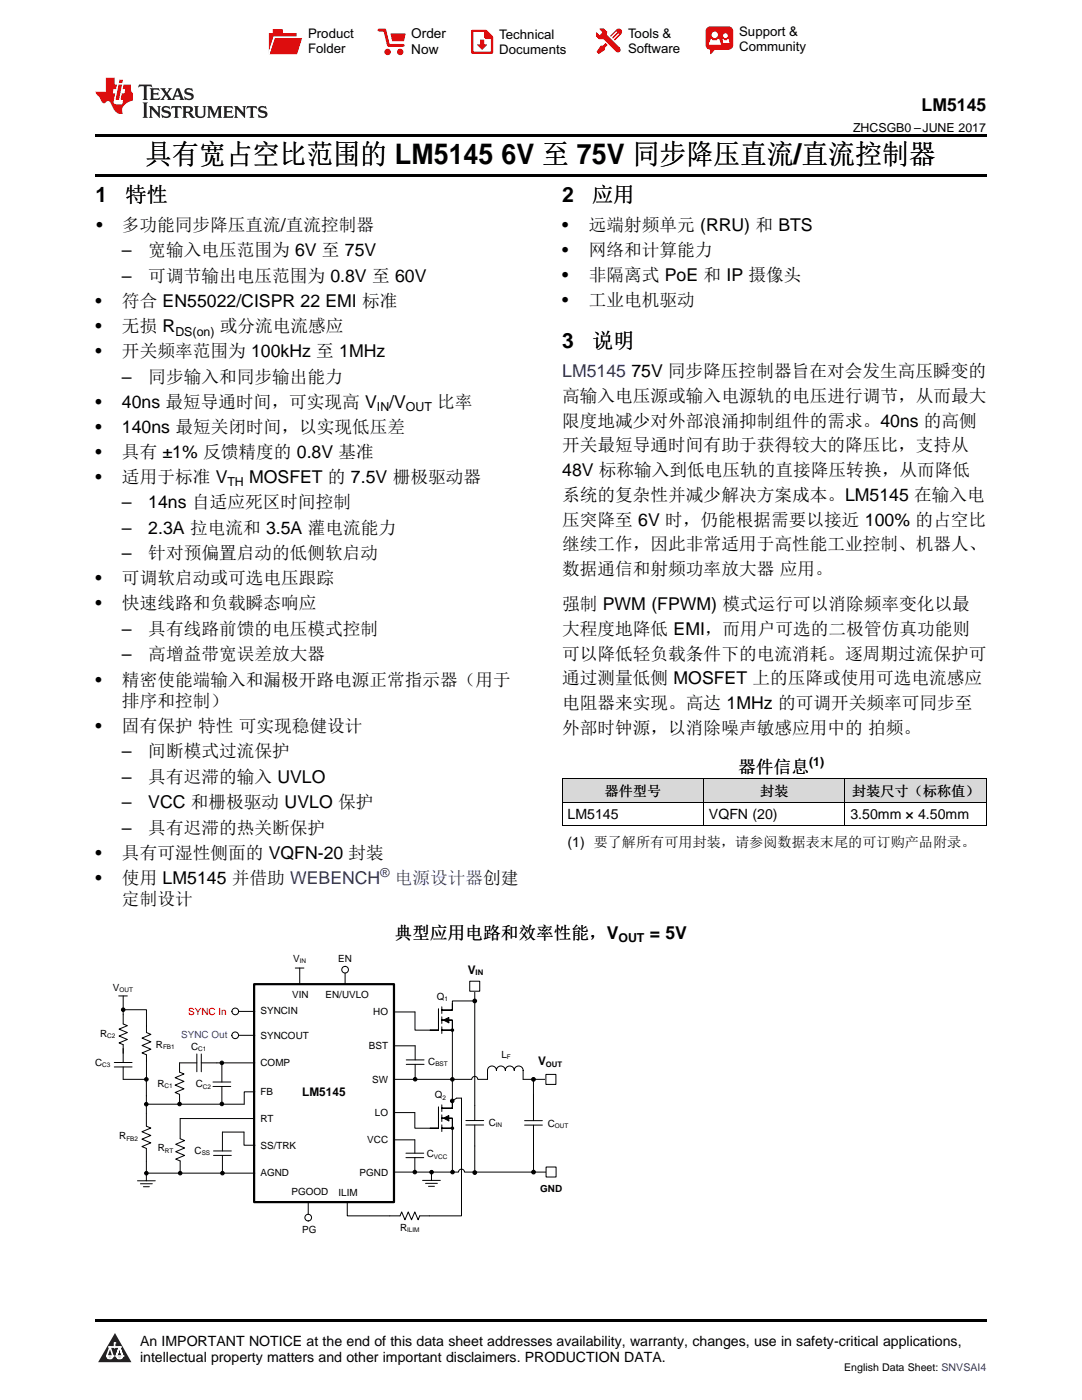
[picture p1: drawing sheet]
<svg xmlns="http://www.w3.org/2000/svg" width="216mm" height="279mm" viewBox="0 0 216 279" stroke-linecap="round" stroke-linejoin="round" font-family="sans-serif">
<defs><g id="words">
<g font-size="5.6">
<text x="29" y="32.8">具有宽占空比范围的 LM5145</text>
<text x="100" y="32.8">6V 至 75V 同步降压直流/直流控制器</text>
</g>
<g font-size="4.2">
<text x="19" y="40.4">1</text>
<text x="25" y="40.4">特性</text>
<text x="112.2" y="40.4">2</text>
<text x="118.1" y="40.4">应用</text>
<text x="112.2" y="69.5">3</text>
<text x="118.1" y="69.5">说明</text>
</g>
<g font-size="3.5">
<text x="183.9" y="22.2">LM5145</text>
<text x="19.2" y="46.1">•</text>
<text x="24.3" y="46.1">多功能同步降压直流/直流控制器</text>
<text x="112.2" y="46.1">•</text>
<text x="117.5" y="46.1">远端射频单元 (RRU) 和 BTS</text>
<text x="24.3" y="51.2">–</text>
<text x="29.6" y="51.2">宽输入电压范围为 6V 至 75V</text>
<text x="112.2" y="51.1">•</text>
<text x="117.5" y="51.1">网络和计算能力</text>
<text x="24.3" y="56.2">–</text>
<text x="29.6" y="56.2">可调节输出电压范围为 0.8V 至 60V</text>
<text x="112.2" y="56.1">•</text>
<text x="117.5" y="56.1">非隔离式 PoE 和 IP 摄像头</text>
<text x="19" y="61.2">•</text>
<text x="24.3" y="61.2">符合 EN55022/CISPR 22 EMI 标准</text>
<text x="112.2" y="61.1">•</text>
<text x="117.5" y="61.1">工业电机驱动</text>
<text x="19" y="66.3">•</text>
<text x="19" y="71.3">•</text>
<text x="24.3" y="66.3">无损 R</text>
<text x="24.3" y="71.3">开关频率范围为 100kHz 至 1MHz</text>
<text x="43.9" y="66.3">或分流电流感应</text>
<text x="24.3" y="76.3">–</text>
<text x="29.6" y="76.3">同步输入和同步输出能力</text>
<text x="126" y="75.2">75V 同步降压控制器旨在对会发生高压瞬变的</text>
<text x="19" y="81.4">•</text>
<text x="24.3" y="81.4">40ns 最短导通时间，可实现高 V /V</text>
<text x="87.2" y="81.4">比率</text>
<text x="112.2" y="80.2">高输入电压源或输入电源轨的电压进行调节，从而最大</text>
<text x="19" y="86.4">•</text>
<text x="24.3" y="86.4">140ns 最短关闭时间，以实现低压差</text>
<text x="112.2" y="85.1">限度地减少对外部浪涌抑制组件的需求。40ns 的高侧</text>
<text x="19" y="91.4">•</text>
<text x="24.3" y="91.4">具有 ±1% 反馈精度的 0.8V 基准</text>
<text x="112.2" y="90.1">开关最短导通时间有助于获得较大的降压比，支持从</text>
<text x="112.2" y="95">48V 标称输入到低电压轨的直接降压转换，从而降低</text>
<text x="19" y="96.4">•</text>
<text x="24.3" y="96.4">适用于标准 V</text>
<text x="24.3" y="101.5">–</text>
<text x="29.6" y="101.5">14ns 自适应死区时间控制</text>
<text x="49.7" y="96.4">MOSFET 的 7.5V 栅极驱动器</text>
<text x="112.2" y="99.9">系统的复杂性并减少解决方案成本。LM5145 在输入电</text>
<text x="24.3" y="106.5">–</text>
<text x="29.6" y="106.5">2.3A 拉电流和 3.5A 灌电流能力</text>
<text x="112.2" y="104.9">压突降至 6V 时，仍能根据需要以接近 100% 的占空比</text>
<text x="24.3" y="111.6">–</text>
<text x="29.6" y="111.6">针对预偏置启动的低侧软启动</text>
<text x="112.2" y="109.8">继续工作，因此非常适用于高性能工业控制、机器人、</text>
<text x="19" y="116.6">•</text>
<text x="24.3" y="116.6">可调软启动或可选电压跟踪</text>
<text x="112.2" y="114.8">数据通信和射频功率放大器 应用。</text>
<text x="19" y="121.6">•</text>
<text x="24.3" y="121.6">快速线路和负载瞬态响应</text>
<text x="112.2" y="121.8">强制 PWM (FPWM) 模式运行可以消除频率变化以最</text>
<text x="24.3" y="126.7">–</text>
<text x="24.3" y="131.8">–</text>
<text x="29.6" y="126.7">具有线路前馈的电压模式控制</text>
<text x="29.6" y="131.8">高增益带宽误差放大器</text>
<text x="112.2" y="126.7">大程度地降低 EMI，而用户可选的二极管仿真功能则</text>
<text x="112.2" y="131.7">可以降低轻负载条件下的电流消耗。逐周期过流保护可</text>
<text x="19" y="136.8">•</text>
<text x="24.3" y="136.8">精密使能端输入和漏极开路电源正常指示器（用于</text>
<text x="112.2" y="136.6">通过测量低侧 MOSFET 上的压降或使用可选电流感应</text>
<text x="24.3" y="141">排序和控制）</text>
<text x="112.2" y="141.5">电阻器来实现。高达 1MHz 的可调开关频率可同步至</text>
<text x="19" y="146">•</text>
<text x="24.3" y="146">固有保护 特性 可实现稳健设计</text>
<text x="112.2" y="146.5">外部时钟源，以消除噪声敏感应用中的 拍频。</text>
<text x="24.3" y="151.1">–</text>
<text x="29.6" y="151.1">间断模式过流保护</text>
<text x="147.3" y="154.2">器件信息</text>
<text x="24.3" y="156.2">–</text>
<text x="24.3" y="161.3">–</text>
<text x="29.6" y="156.2">具有迟滞的输入 UVLO</text>
<text x="29.6" y="161.3">VCC 和栅极驱动 UVLO 保护</text>
<text x="24.3" y="166.4">–</text>
<text x="29.6" y="166.4">具有迟滞的热关断保护</text>
<text x="19" y="171.4">•</text>
<text x="24.3" y="171.4">具有可湿性侧面的 VQFN-20 封装</text>
<text x="19" y="176.4">•</text>
<text x="24.3" y="176.4">使用 LM5145 并借助 WEBENCH</text>
<text x="24.3" y="180.6">定制设计</text>
<text x="78.7" y="187.3">典型应用电路和效率性能，V</text>
<text x="129.6" y="187.3">= 5V</text>
</g>
<g font-size="3.5" fill="#0000c8">
<text x="112.2" y="75.2">LM5145</text>
<text x="78.8" y="176.4">电源设计器创建</text>
</g>
<g font-size="2.8">
<text x="120.6" y="158.9">器件型号</text>
<text x="151.7" y="158.9">封装</text>
<text x="170" y="158.9">封装尺寸（标称值）</text>
<text x="113.2" y="163.5">LM5145</text>
<text x="141.5" y="163.5">VQFN (20)</text>
<text x="169.7" y="163.5">3.50mm × 4.50mm</text>
<text x="113.2" y="169">(1) 要了解所有可用封装，请参阅数据表末尾的可订购产品附录。</text>
<text x="27.9" y="268.6">An IMPORTANT NOTICE at the end of this data sheet addresses availability, warranty, changes, use in safety-critical applications,</text>
<text x="27.9" y="271.8">intellectual property matters and other important disclaimers. PRODUCTION DATA.</text>
</g>
<g font-size="2.7">
<text x="82.1" y="7.7">Order</text>
<text x="82.1" y="10.7">Now</text>
</g>
<g font-size="2.6">
<text x="61.5" y="7.6">Product</text>
<text x="61.5" y="10.6">Folder</text>
<text x="99.6" y="7.8">Technical</text>
<text x="99.6" y="10.8">Documents</text>
<text x="125.3" y="7.6">Tools &amp;</text>
<text x="125.3" y="10.6">Software</text>
<text x="147.5" y="7.2">Support &amp;</text>
<text x="147.5" y="10.2">Community</text>
</g>
<g font-size="2.5">
<text x="170.2" y="26.3">ZHCSGB0 –JUNE 2017</text>
<text x="35" y="67">DS(on)</text>
<text x="75.2" y="82.1">IN</text>
<text x="81" y="82.1">OUT</text>
<text x="45.4" y="97.1">TH</text>
<text x="161.4" y="152.8">(1)</text>
<text x="123.4" y="188">OUT</text>
</g>
<text font-size="2.5" fill="#0000c8" x="75.9" y="175">®</text>
<g font-size="2.4">
<text x="93.3" y="194.3">V</text>
<text x="107.4" y="212.6">V</text>
<text x="60.3" y="218.7">LM5145</text>
</g>
<text font-size="2.1" x="168.5" y="273.7">English Data Sheet: SNVSAI4</text>
<g font-size="2">
<text x="22.5" y="197.8">V</text>
<text x="58.5" y="192">V</text>
<text x="67.5" y="192">EN</text>
<text x="52" y="202.4">SYNCIN</text>
<text x="58.3" y="199.1">VIN</text>
<text x="65" y="199.1">EN/UVLO</text>
<text x="74.5" y="202.7">HO</text>
<text x="87.1" y="199.5">Q</text>
<text x="20" y="206.9">R</text>
<text x="31.1" y="209.1">R</text>
<text x="38.1" y="209.5">C</text>
<text x="52" y="207.3">SYNCOUT</text>
<text x="73.6" y="209.4">BST</text>
<text x="19" y="212.7">C</text>
<text x="52" y="212.8">COMP</text>
<text x="85.4" y="212.5">C</text>
<text x="100" y="211.1">L</text>
<text x="31.4" y="216.9">R</text>
<text x="39.1" y="217">C</text>
<text x="52" y="218.4">FB</text>
<text x="74.3" y="216.2">SW</text>
<text x="86.8" y="219.2">Q</text>
<text x="23.8" y="227.4">R</text>
<text x="52" y="223.9">RT</text>
<text x="74.8" y="222.7">LO</text>
<text x="97.5" y="224.7">C</text>
<text x="109.3" y="224.8">C</text>
<text x="31.5" y="229.7">R</text>
<text x="38.8" y="230.3">C</text>
<text x="52" y="229.2">SS/TRK</text>
<text x="73.3" y="228.1">VCC</text>
<text x="85.1" y="231">C</text>
<text x="52" y="234.7">AGND</text>
<text x="58.2" y="238.5">PGOOD</text>
<text x="67.5" y="238.6">ILIM</text>
<text x="71.7" y="234.7">PGND</text>
<text x="107.8" y="237.8">GND</text>
<text x="79.8" y="245.7">R</text>
<text x="60.3" y="246">PG</text>
</g>
<text font-size="2" fill="#f00" x="37.6" y="202.5">SYNC In</text>
<text font-size="2" fill="#00f" x="36.2" y="207.2">SYNC Out</text>
<g font-size="1.5">
<text x="94.9" y="194.6">IN</text>
<text x="108.9" y="212.9">OUT</text>
</g>
<g font-size="1.3">
<text x="59.8" y="192.3">IN</text>
<text x="23.8" y="198.1">OUT</text>
<text x="88.7" y="199.8">1</text>
<text x="21.4" y="207.2">C2</text>
<text x="32.5" y="209.4">FB1</text>
<text x="39.6" y="209.8">C1</text>
<text x="20.4" y="212.9">C3</text>
<text x="86.9" y="212.8">BST</text>
<text x="101.1" y="211.3">F</text>
<text x="32.8" y="217.2">C1</text>
<text x="40.5" y="217.3">C2</text>
<text x="88.3" y="219.5">2</text>
<text x="25.2" y="227.7">FB2</text>
<text x="98.9" y="225">IN</text>
<text x="110.7" y="225.1">OUT</text>
<text x="32.9" y="230">RT</text>
<text x="40.2" y="230.6">SS</text>
<text x="86.6" y="231.2">VCC</text>
<text x="81.2" y="246">ILIM</text>
</g>
</g></defs>
<g fill="#d8d8d8">
<path d="M112.2 155.5h28.2v4.6h-28.2z"/>
<path d="M140.4 155.5h28.2v4.6h-28.2z"/>
<path d="M168.6 155.5h28.2v4.6h-28.2z"/>
</g>
<path d="M22.9 266l3.3 5.9h-6.6z" fill="#231f20"/>
<path d="M21.3 270.6h1.2l-.3 .5h-.3a.53 .53 0 0 1-.6-.5z" fill-rule="evenodd" fill="#fff"/>
<path d="M21.3 270.6h1.2l-.3 .5h-.3a.53 .53 0 0 1-.6-.5z" fill="none" stroke="#231f20" stroke-width=".33"/>
<path d="M21.3 270.6l1.2 .1-.3 .4h-.5z" fill="none" stroke="#fff" stroke-width=".33"/>
<path d="M22.9 268.9h.1" fill="none" stroke="#fff" stroke-width=".33"/>
<path d="M22.9 268v.9z" fill="#fff"/>
<path d="M22.9 268v.9z" fill="none" stroke="#fff" stroke-width=".33"/>
<circle cx="22.9" cy="268" r=".16" fill="#fff"/>
<path d="M21.8 268.8h.1" fill="none" stroke="#fff" stroke-width=".33"/>
<path d="M21.8 268.8h2.2z" fill="#fff"/>
<path d="M21.8 268.8h2.2z" fill="none" stroke="#fff" stroke-width=".33"/>
<circle cx="24" cy="268.8" r=".16" fill="#fff"/>
<path d="M23.2 270.6h.1" fill="none" stroke="#fff" stroke-width=".33"/>
<path d="M23.8 268.8l-.6 1.8z" fill="#fff"/>
<path d="M23.8 268.8l-.6 1.8z" fill="none" stroke="#fff" stroke-width=".33"/>
<path d="M23.8 268.8l.7 1.8z" fill="#fff"/>
<path d="M23.8 268.8l.7 1.8z" fill="none" stroke="#fff" stroke-width=".33"/>
<path d="M24.4 270.6h.1" fill="none" stroke="#fff" stroke-width=".33"/>
<circle cx="21.3" cy="270.6" r=".16" fill="#fff"/>
<path d="M22 268.8l-.7 1.8z" fill="#fff"/>
<path d="M22 268.8l-.7 1.8z" fill="none" stroke="#fff" stroke-width=".33"/>
<path d="M22 268.8l.5 1.8z" fill="#fff"/>
<path d="M22 268.8l.5 1.8z" fill="none" stroke="#fff" stroke-width=".33"/>
<circle cx="22.5" cy="270.6" r=".16" fill="#fff"/>
<path d="M23.3 270.6h1.2a.63 .63 0 0 1-.6 .5 .63 .63 0 0 1-.6-.5z" fill-rule="evenodd" fill="#fff"/>
<path d="M23.3 270.6h1.2a.63 .63 0 0 1-.6 .5 .63 .63 0 0 1-.6-.5z" fill="none" stroke="#231f20" stroke-width=".33"/>
<path d="M23.3 270.6h1.2l-.4 .5h-.5z" fill="none" stroke="#fff" stroke-width=".33"/>
<path d="M23.2 270.6h.1" fill="none" stroke="#fff" stroke-width=".33"/>
<circle cx="24.5" cy="270.6" r=".16" fill="#fff"/>
<path d="M19 263.2h177.8v.5h-177.8z" fill="#000"/>
<g fill="none" stroke="#000" stroke-width=".2">
<path d="M24.6 198.8v5.6l.8 .3-1.6 .7 1.6 .7-1.6 .7 1.6 .6-1.6 .7 .8 .4v3.5M59.8 193.2v3.2M94.7 199.8h-4.4v1.8h-2.1M94.7 197.9v25.7M22.8 212.9h3.6M22.8 212h3.6M24.6 201.5h4.6v4.6l.9 .3-1.8 .8 1.8 .7-1.8 .8 1.8 .7-1.8 .7 .9 .4v4.9h-4.6v-2.5M29.2 218.7v6.1l.9 .3-1.8 .8 1.8 .7-1.8 .7 1.8 .8-1.8 .7 .9 .4v2.6M43.3 212.1h7.5M50.8 217.9h-2.1v2.5M78.6 215.4h15.5a.59 .59 0 0 1 .6-.6 .59 .59 0 0 1 .6 .6h2v-1.8a.89 .89 0 0 1 .9-.9 .89 .89 0 0 1 .9 .9 .89 .89 0 0 1 .8-.9 .89 .89 0 0 1 .9 .9 .89 .89 0 0 1 .9-.9 .89 .89 0 0 1 .9 .9 .89 .89 0 0 1 .9-.9 .89 .89 0 0 1 .9 .9v1.8h5M78.6 208.7h4.2"/>
<path d="M87.5 201.4v4.2h-4.7v-3.6M88.2 203.6h2.1v2h-2.1M88.2 200.9v1.4M88.2 202.9v1.4M88.2 204.9v1.4M88.5 203.6l1.1-.5v1zM90.3 219.8v1.4h-2.1M106.4 215.1l.1 8.6M29.2 220.4h19.5M78.6 227.5h4.2M87.5 220.9v4.3h-1.7M88.2 223.2h2.1v2h-2.1"/>
<path d="M88.2 220.5v1.3M88.2 222.5v1.3M88.2 224.5v1.3M88.5 223.2l1.1-.6v1.1zM93 224.5h3.5M93 223.6h3.5M94.7 224.5v9.5M106.5 224.5v9.4M108.2 224.5h-3.5M108.2 223.6l-3.5 .1"/>
<circle cx="24.6" cy="201.5" r=".36"/>
<circle cx="29.2" cy="215.4" r=".36"/>
</g>
<path d="M50.7 196.4h27.9v43.5h-27.9z" fill="none" stroke="#000" stroke-width=".44"/>
<g fill="#000">
<path d="M88.5 203.6l1.1-.5v1zM88.5 223.2l1.1-.6v1.1z"/>
<circle cx="94.7" cy="199.8" r=".36"/>
<circle cx="24.6" cy="201.5" r=".36"/>
<circle cx="29.2" cy="215.4" r=".36"/>
<circle cx="90.3" cy="205.6" r=".36"/>
<circle cx="106.4" cy="215.4" r=".36"/>
<circle cx="90.3" cy="225.2" r=".36"/>
<circle cx="94.7" cy="234" r=".35"/>
<circle cx="106.5" cy="233.9" r=".36"/>
</g>
<g fill="none" stroke="#000" stroke-width=".24">
<circle cx="94.7" cy="199.8" r=".36"/>
<circle cx="106.4" cy="215.4" r=".36"/>
<circle cx="94.7" cy="234" r=".35"/>
<circle cx="106.5" cy="233.9" r=".36"/>
</g>
<circle cx="61.5" cy="243" r=".67" fill="#fff"/>
<g fill="none" stroke="#000" stroke-width=".2">
<path d="M61.5 240.1v2.2"/>
<circle cx="61.5" cy="243" r=".67"/>
</g>
<circle cx="46.9" cy="206.6" r=".67" fill="#fff"/>
<g fill="none" stroke="#000" stroke-width=".2">
<path d="M47.6 206.6h3.2"/>
<circle cx="46.9" cy="206.6" r=".67"/>
</g>
<path d="M108.9 214.4h2v2h-2z" fill-rule="evenodd" fill="#fff"/>
<path d="M23.7 198.8h1.7M108.9 214.4h2v2h-2zM78.7 233.9h11.6" fill="none" stroke="#000" stroke-width=".2"/>
<path d="M93.7 195.8h2v2h-2z" fill-rule="evenodd" fill="#fff"/>
<path d="M93.7 195.8h2v2h-2zM29.2 215.4v3.3M90.3 233.9h1.2a.59 .59 0 0 1 .6-.6 .59 .59 0 0 1 .6 .6h17.7" fill="none" stroke="#000" stroke-width=".2"/>
<circle cx="46.9" cy="201.8" r=".67" fill="#fff"/>
<g fill="none" stroke="#000" stroke-width=".2">
<path d="M47.6 201.8h3.2M90.2 219.7l.9-.5h1v23.5h-8.3l-.4 .7-.6-1.5-.7 1.5-.6-1.5-.7 1.5-.7-1.5-.3 .8h-10.5v-2.8M90.3 205.6v14.2M84.3 235.6h3.6M84.9 236.2h2.4M85.5 236.8h1.2M86.1 233.9v1.7M90.3 225.2v8.3"/>
<circle cx="46.9" cy="201.8" r=".67"/>
<circle cx="90.2" cy="219.7" r=".36"/>
<circle cx="90.3" cy="215.4" r=".36"/>
<circle cx="29.2" cy="220.4" r=".36"/>
<circle cx="86.1" cy="233.9" r=".36"/>
<circle cx="90.3" cy="233.9" r=".36"/>
</g>
<g fill="#000">
<circle cx="90.2" cy="219.7" r=".36"/>
<circle cx="90.3" cy="215.4" r=".36"/>
<circle cx="29.2" cy="220.4" r=".36"/>
<circle cx="86.1" cy="233.9" r=".36"/>
<circle cx="90.3" cy="233.9" r=".36"/>
</g>
<path d="M109 232.9h2v2h-2z" fill-rule="evenodd" fill="#fff"/>
<path d="M35.8 212.1h3.5M39.3 210.3v3.6M40.2 210.3v3.6M40.2 212.1h3.1M27.4 235.7h3.6M28 236.2h2.4M28.6 236.8h1.2M29.2 234.1v1.6M109 232.9h2v2h-2z" fill="none" stroke="#000" stroke-width=".2"/>
<circle cx="68.9" cy="193.5" r=".67" fill="#fff"/>
<g fill="none" stroke="#000" stroke-width=".2">
<path d="M112.2 155.4h84.6M112.2 155.4v9.4M140.4 155.4v9.4M168.6 155.4v9.4M196.8 155.4v9.4M112.2 164.7h84.6M112.2 160.1h84.6M58.9 193.2h1.7M68.9 194.2v2.2M35.8 212.1v1.9l.9 .3-1.8 .8 1.8 .7-1.8 .8 1.8 .7-1.8 .7 .9 .4v1.9M42.5 216.8h3.5M42.5 215.9h3.5"/>
<path d="M44.3 212.1v3.8M44.3 216.8v3.5M78.6 202h4.2M81.1 212.4h3.5M81.1 211.5h3.5M82.8 208.7v2.8M82.8 212.4v3M29.2 231.8v2.3h6.7M35.9 234.1h14.9M42.6 230.6h3.6M42.6 229.7h3.6M44.4 230.6v3.5"/>
<path d="M50.7 223.2h-14.8v4.1l.9 .3-1.7 .8 1.7 .7-1.7 .7 1.7 .8-1.7 .7 .8 .4v2.4M50.9 228.6h-2.2v-2.7h-4.3v3.8M78.6 222h4.2v3.2h3M81 231h3.6M81 230.1h3.6M82.8 227.5v2.6M82.8 231v2.6"/>
<circle cx="68.9" cy="193.5" r=".67"/>
<circle cx="44.3" cy="212.1" r=".35"/>
<circle cx="82.8" cy="215.4" r=".36"/>
<circle cx="29.2" cy="234.1" r=".36"/>
<circle cx="35.8" cy="220.3" r=".36"/>
<circle cx="35.9" cy="234.1" r=".36"/>
<circle cx="44.3" cy="220.3" r=".35"/>
<circle cx="44.4" cy="234.1" r=".36"/>
<circle cx="82.8" cy="233.9" r=".36"/>
</g>
<g fill="#000">
<circle cx="44.3" cy="212.1" r=".35"/>
<circle cx="82.8" cy="215.4" r=".36"/>
<circle cx="29.2" cy="234.1" r=".36"/>
<circle cx="35.8" cy="220.3" r=".36"/>
<circle cx="35.9" cy="234.1" r=".36"/>
<circle cx="44.3" cy="220.3" r=".35"/>
<circle cx="44.4" cy="234.1" r=".36"/>
<circle cx="82.8" cy="233.9" r=".36"/>
</g>
<path d="M19 34.8h177.8v.5h-177.8zM19 26.8h177.8v.6h-177.8zM112.2 164.7l.1 .1zM168.5 164.7l.1 .1zM196.7 164.7l.1 .1z" fill="#000"/>
<path d="M27.7 16.9l-.1 .6 .6-.3h.5v.2v2.2l-.2 .4h1l-.2-.4v-2.2v-.2h.5l.6 .3-.2-.6zM29.9 17.6l.2 .4v1.6l-.2 .4h1.9l.1-.6a1.09 1.09 0 0 1-1.3 .1v-.6h.6l.4 .2v-.7l-.2 .2h-.8v-.6l.2-.1a1.01 1.01 0 0 1 1 .3l-.1-.6zM32 17.6l.9 1.2-1 1.2h.9l-.2-.3 .5-.7 .5 .7-.3 .3h1.7l-.2-.3 .1-.4h1l.1 .4-.2 .3h1l-.3-.4-.7-2h-.5l-1 2.2-.8-1.1 .9-1.1h-.9l.2 .2-.4 .7-.4-.7 .2-.2zM35.4 18l.4 1h-.8zM37 17.7a.66 .66 0 0 0-.2 .8 .66 .66 0 0 0 .6 .4l.7 .2 .1 .2a.8 .8 0 0 1-.7 .4 .8 .8 0 0 1-.7-.5l.1 .8 .2-.2a.94 .94 0 0 0 1.1 .1 .94 .94 0 0 0 .4-.9 1.48 1.48 0 0 0-1.3-.6v-.4a1.1 1.1 0 0 1 1.2 .2l-.2-.6-.2 .1-.5-.1zM28.5 20.4l.2 .4v2.3l-.2 .4h1l-.2-.4v-2.3l.2-.4zM29.7 21.2l.2 .4v1.5l-.2 .4h.8l-.3-.4 .1-1.3 1.6 1.8v-2l.2-.4h-.7l.2 .2v1.1l-1.2-1.3zM32.5 21.3a.66 .66 0 0 0-.2 .8 .66 .66 0 0 0 .6 .4l.6 .2 .2 .2a.8 .8 0 0 1-.8 .4 .8 .8 0 0 1-.7-.5l.2 .7 .2-.1a.94 .94 0 0 0 1 .1 .94 .94 0 0 0 .5-1 1.47 1.47 0 0 0-1.3-.6l-.1-.3a1.1 1.1 0 0 1 1.3 .2l-.2-.6-.2 .1-.5-.2zM34.3 21.2l-.2 .6a.64 .64 0 0 1 .8-.3v1.6l-.2 .4h1l-.3-.4 .1-1.6a.66 .66 0 0 1 .8 .3l-.2-.6zM36.3 21.2l.3 .4v1.5l-.3 .4h1l-.2-.2v-.7h.5l.1 .1a.8 .8 0 0 0 1.2 .7l-1-1a.62 .62 0 0 0 .6-.5 .62 .62 0 0 0-.6-.7zM37.1 21.5h.1a.48 .48 0 0 1 .6 0 .48 .48 0 0 1 .1 .6l-.2 .1-.6 .1zM38.7 21.2l.2 .2a2.29 2.29 0 0 0 .4 2 1.05 1.05 0 0 0 1.7-.7v-1.3l.2-.2h-.8l.2 .4v1.1a.61 .61 0 0 1-.6 .6 .61 .61 0 0 1-.6-.6v-1.1l.3-.4zM41.3 21.2l.3 .4v1.5l-.3 .4h.8l-.2-.4v-1.4l.8 1.9 .9-1.9v1.4l-.2 .4h.9l-.2-.4v-1.5l.2-.4h-.8l-.7 1.5-.6-1.5zM44.5 21.2l.2 .4v1.5l-.2 .4h1.9l.2-.6a1.1 1.1 0 0 1-1.4 .2v-.7h.6l.4 .2v-.6l-.2 .1-.8 .1v-.6l.2-.1a1.02 1.02 0 0 1 1.1 .2l-.2-.5zM46.7 21.2l.2 .4v1.5l-.2 .4h.8l-.3-.4 .1-1.3 1.6 1.8v-2l.2-.4h-.7l.2 .2v1.1l-1.2-1.3zM49.3 21.2l-.1 .6a.64 .64 0 0 1 .8-.3v1.6l-.3 .4h1l-.2-.4v-1.6a.66 .66 0 0 1 .8 .3l-.1-.6zM51.7 21.3a.66 .66 0 0 0-.2 .7 .66 .66 0 0 0 .7 .5l.6 .2 .1 .2a.8 .8 0 0 1-.7 .4 .8 .8 0 0 1-.7-.5l.1 .7 .2-.1a.94 .94 0 0 0 1.1 .1 .94 .94 0 0 0 .4-1 1.48 1.48 0 0 0-1.2-.6l-.1-.3a1.1 1.1 0 0 1 1.2 .2l-.2-.6-.1 .1-.6-.2z" fill="#231f20"/>
<path d="M21.1 15.5v2.8h-2v.4l.9 .9a.96 .96 0 0 0 1 1 .59 .59 0 0 1 .5-.4 .59 .59 0 0 1 .5 .3l.4 .8a1.61 1.61 0 0 0 2.1 1.3 1.63 1.63 0 0 1 1.1-2.2l.9-.3v-1.5a1.6 1.6 0 0 1-.4-1.7h-1.4l-.2 .9h.5l-.2 .8h-.5l-.2 1v.3h.5l-.2 .9h-.7a.74 .74 0 0 1-1-.6l.3-1.6h-.5l.2-.8h.5l.1-.9h-.4v-1.4zM23.7 16.9l-.7 3h.8l.6-3zM23.8 15.9l-.1 .7h.7l.2-.7z" fill="#ee1d23"/>
<g fill="#d60000">
<path d="M54.4 5.8h2v.8h2.8v4.2h-5.5v-4.2h.7z" fill-rule="evenodd"/>
<path d="M54.7 7.5h5.6l-1 3.3h-5.6z" fill-rule="evenodd"/>
</g>
<path d="M54.6 7.4h5.8l-.1 .1h-5.5l-1.1 3.3z" fill-rule="evenodd" fill="#fff"/>
<path d="M54.6 7.4h5.8l-.1 .1h-5.5l-1.1 3.3z" fill="none" stroke="#fff" stroke-width=".2"/>
<path d="M75.6 6h1.2l.7 3.1h3" fill="none" stroke="#d60000" stroke-width=".56"/>
<g fill="#d60000">
<path d="M77.9 6.7h3.1l-.4 1.5h-2.3z" fill-rule="evenodd"/>
<circle cx="77.3" cy="10.4" r=".64"/>
<circle cx="79.9" cy="10.4" r=".64"/>
</g>
<path d="M94.2 6.2h2.7l1.3 1.2v3.1h-4z" fill="none" stroke="#d60000" stroke-width=".44"/>
<g fill="#d60000">
<path d="M95.8 7.9h.8v1h.6l-1 1.1-1-1v-.1h.6z" fill-rule="evenodd"/>
<path d="M96.6 6.2h.3l1.3 1.2v.4h-1.3l-.3-.4z" fill-rule="evenodd"/>
<path d="M119.6 5.7h.9l.6 .6 .1 .7 2.5 2.5-.8 .8-2.3-2.3-1.1-.2-.6-.6v-.8l.7 .6 .5-.4v-.2l-.4-.5z" fill-rule="evenodd"/>
<path d="M119.9 9.1h.4l.5-.5 .4 .4-.5 .5v.4l-1.2 .9-.5-.5z" fill-rule="evenodd"/>
<path d="M123 5.9a.67 .67 0 0 1 .9 0 .67 .67 0 0 1 0 .9z" fill-rule="evenodd"/>
<path d="M123 5.9l.9 .9-1.2 1.2h-.2l.1-.2 .9-.9 .1-.2h-.3l-.9 1h-.2v-.2l.9-1 .1-.2h-.3l-.9 1h-.2v-.2z" fill-rule="evenodd"/>
<circle cx="123.3" cy="9.9" r=".54"/>
</g>
<path d="M121.1 6.3l-.1 .7" fill="none" stroke="#d60000" stroke-width=".2"/>
<g fill="#d60000">
<path d="M141.1 5.5l.6-.2h3.6a.95 .95 0 0 1 1 .9v2.8a.95 .95 0 0 1-1 .9h-3.6a.95 .95 0 0 1-.9-.9v-2.8z" fill-rule="evenodd"/>
<path d="M141.7 9.9h.9l-.7 .9h-.2z" fill-rule="evenodd"/>
</g>
<g fill="#fff">
<path d="M144.3 8.6h1.3z"/>
<path d="M141.8 7.8h.3l.1 .2h.8l.2-.2h.3l.4 1.1h-2.5z" fill-rule="evenodd"/>
<path d="M144.2 7.8h.2l.2 .2h.4l.2-.2h.2l.2 .8h-1.3z" fill-rule="evenodd"/>
<circle cx="142.6" cy="6.9" r=".65"/>
<circle cx="144.8" cy="7.1" r=".48"/>
</g>
<use href="#words"/>
</svg>
